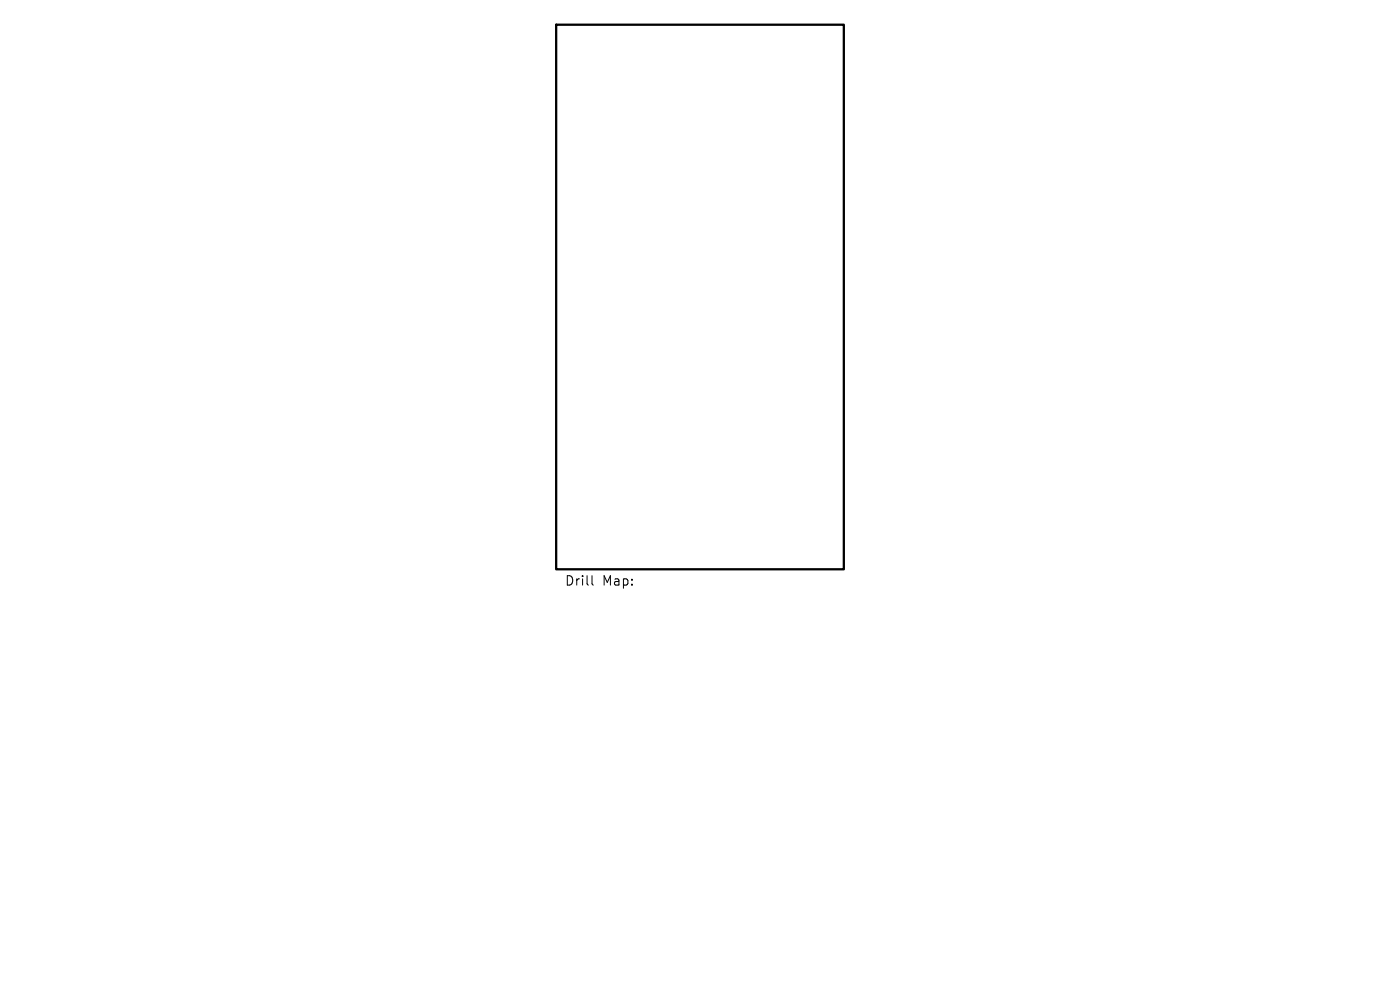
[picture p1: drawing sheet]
<svg xmlns="http://www.w3.org/2000/svg" width="297mm" height="210mm" viewBox="0 0 297 210" stroke-linecap="round" stroke-linejoin="round" font-family="sans-serif">
<defs><g id="words">
<g font-size="2.8">
<text x="119.7" y="124.5">Drill</text>
<text x="127.8" y="124.5">Map:</text>
</g>
</g></defs>
<path d="M118 5.2h61v115.6h-61z" fill="none" stroke="#000" stroke-width=".49"/>
<path d="M125.6 122.1v1.7l.3 .3" fill="none" stroke="#000" stroke-width=".21"/>
<use href="#words"/>
</svg>
